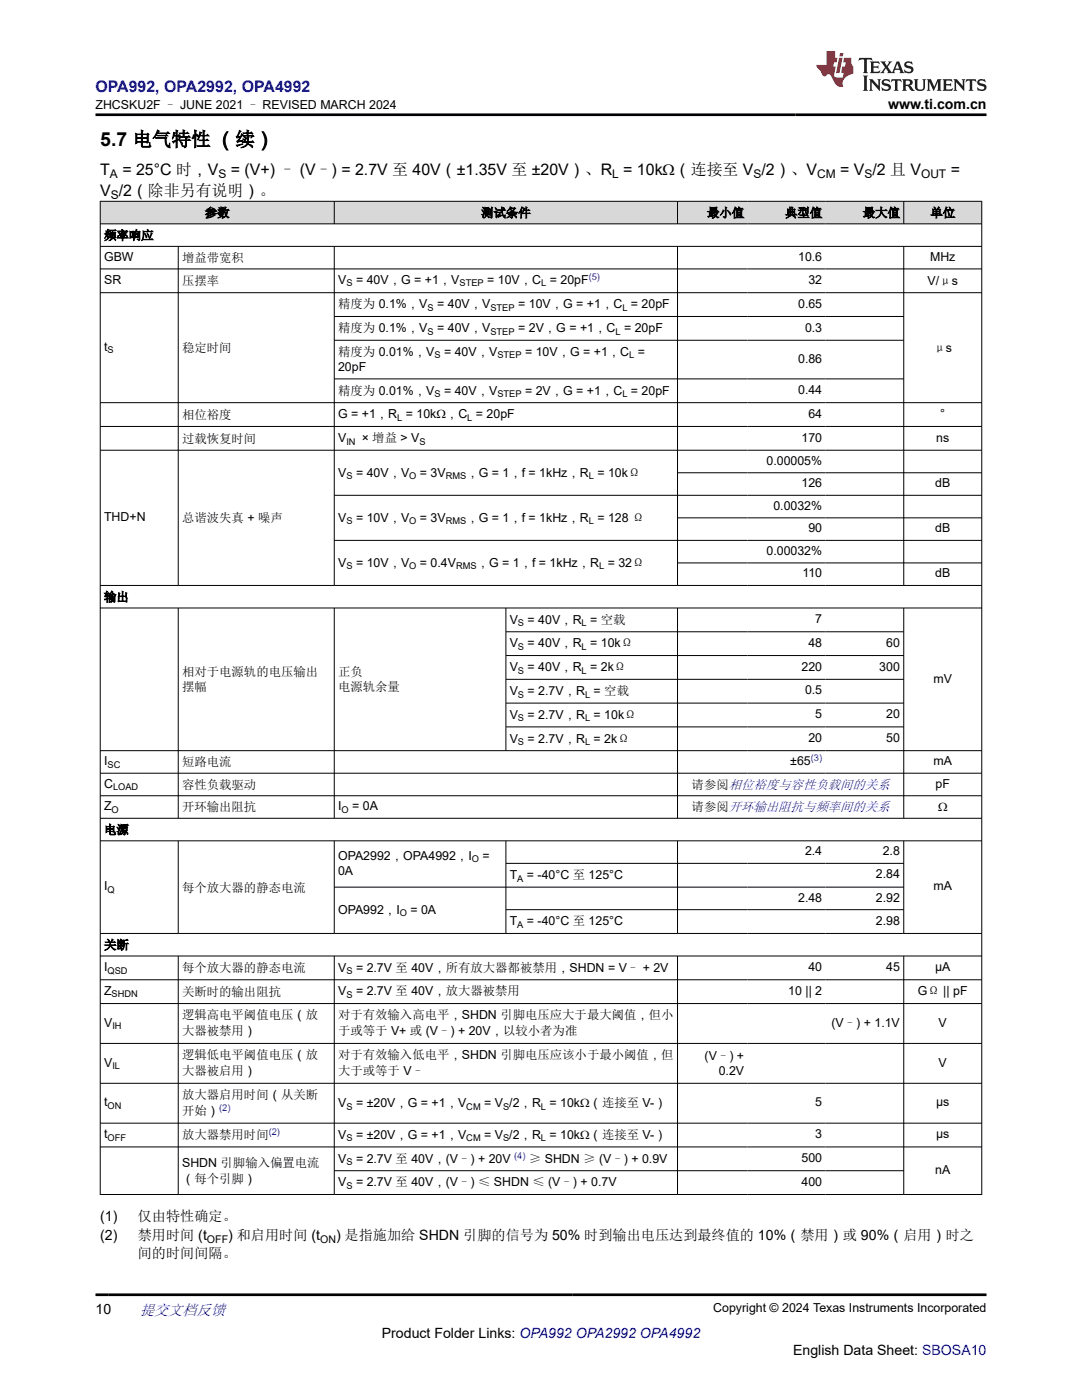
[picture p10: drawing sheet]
<svg xmlns="http://www.w3.org/2000/svg" width="216mm" height="279mm" viewBox="0 0 216 279" stroke-linecap="round" stroke-linejoin="round" font-family="sans-serif">
<defs><g id="words">
<text font-size="3.9" x="20" y="29.1">5.7 电气特性 （续）</text>
<text font-size="3.2" fill="#00f" x="19" y="18.3">OPA992, OPA2992, OPA4992</text>
<g font-size="3.2">
<text x="20" y="34.9">T</text>
<text x="24.4" y="34.9">= 25°C 时，V</text>
<text x="46.1" y="34.9">= (V+) – (V–) = 2.7V 至 40V（±1.35V 至 ±20V）、R = 10kΩ（连接至 V /2）、V</text>
<text x="167.6" y="34.9">= V /2 且 V</text>
<text x="189.7" y="34.9">=</text>
<text x="20" y="39">V /2（除非另有说明）。</text>
</g>
<text font-size="3" fill="#00f" x="27.9" y="262.4">提交文档反馈</text>
<g font-size="2.8">
<text x="177.2" y="21.7">www.ti.com.cn</text>
<text x="20" y="243.7">(1)</text>
<text x="27.5" y="243.7">仅由特性确定。</text>
<text x="20" y="247.4">(2)</text>
<text x="27.5" y="247.4">禁用时间 (t</text>
<text x="27.5" y="251.1">间的时间间隔。</text>
<text x="45.5" y="247.4">) 和启用时间 (t</text>
<text x="67" y="247.4">) 是指施加给 SHDN 引脚的信号为 50% 时到输出电压达到最终值的 10%（禁用）或 90%（启用）时之</text>
<text x="19" y="262.1">10</text>
<text x="76.2" y="266.9">Product Folder Links: OPA992 OPA2992 OPA4992</text>
<text x="158.3" y="270.3">English Data Sheet: SBOSA10</text>
</g>
<g font-size="2.5">
<text x="19" y="21.8">ZHCSKU2F – JUNE 2021 – REVISED MARCH 2024</text>
<text x="20.8" y="47.8">频率响应</text>
<text x="40.9" y="43.3">参数</text>
<text x="96" y="43.3">测试条件</text>
<text x="141.1" y="43.3">最小值</text>
<text x="156.7" y="43.3">典型值</text>
<text x="172.2" y="43.3">最大值</text>
<text x="185.6" y="43.3">单位</text>
<text x="20.8" y="52.1">GBW</text>
<text x="36.3" y="52.3">增益带宽积</text>
<text x="159.3" y="52.1">10.6</text>
<text x="185.6" y="52.1">MHz</text>
<text x="20.8" y="56.7">SR</text>
<text x="36.3" y="56.9">压摆率</text>
<text x="67.5" y="56.7">V</text>
<text x="71" y="56.7">= 40V，G = +1，V</text>
<text x="97.2" y="56.7">= 10V，C = 20pF</text>
<text x="161.3" y="56.7">32</text>
<text x="185.1" y="56.8">V/μs</text>
<text x="67.5" y="61.6">精度为 0.1%，V</text>
<text x="87.2" y="61.6">= 40V，V</text>
<text x="103.4" y="61.6">= 10V，G = +1，C = 20pF</text>
<text x="159.3" y="61.4">0.65</text>
<text x="20.8" y="70">t</text>
<text x="36.3" y="70.3">稳定时间</text>
<text x="67.5" y="66.3">精度为 0.1%，V</text>
<text x="67.5" y="71">精度为 0.01%，V</text>
<text x="87.2" y="66.3">= 40V，V</text>
<text x="88.6" y="71">= 40V，V</text>
<text x="103.4" y="66.3">= 2V，G = +1，C = 20pF</text>
<text x="104.8" y="71">= 10V，G = +1，C =</text>
<text x="160.6" y="66.2">0.3</text>
<text x="186.3" y="70.2">μs</text>
<text x="67.5" y="74">20pF</text>
<text x="159.3" y="72.4">0.86</text>
<text x="36.3" y="83.6">相位裕度</text>
<text x="67.5" y="78.8">精度为 0.01%，V</text>
<text x="67.5" y="83.5">G = +1，R = 10kΩ，C = 20pF</text>
<text x="88.6" y="78.8">= 40V，V</text>
<text x="104.8" y="78.8">= 2V，G = +1，C = 20pF</text>
<text x="159.3" y="78.6">0.44</text>
<text x="161.3" y="83.4">64</text>
<text x="187.6" y="83.4">°</text>
<text x="36.3" y="88.4">过载恢复时间</text>
<text x="67.5" y="88.2">V</text>
<text x="72.2" y="88.2">× 增益 &gt; V</text>
<text x="159.9" y="88.1">170</text>
<text x="186.8" y="88.1">ns</text>
<text x="67.5" y="95.1">V</text>
<text x="71" y="95.1">= 40V，V</text>
<text x="83.8" y="95.1">= 3V</text>
<text x="93.1" y="95.1">，G = 1，f = 1kHz，R = 10kΩ</text>
<text x="152.9" y="92.7">0.00005%</text>
<text x="154.3" y="101.7">0.0032%</text>
<text x="159.9" y="97.2">126</text>
<text x="186.6" y="97.2">dB</text>
<text x="20.8" y="104">THD+N</text>
<text x="36.3" y="104.1">总谐波失真 + 噪声</text>
<text x="67.5" y="104.1">V</text>
<text x="71" y="104.1">= 10V，V</text>
<text x="83.8" y="104.1">= 3V</text>
<text x="93.1" y="104.1">，G = 1，f = 1kHz，R = 128 Ω</text>
<text x="161.3" y="106.2">90</text>
<text x="186.6" y="106.2">dB</text>
<text x="67.5" y="113.1">V</text>
<text x="71" y="113.1">= 10V，V</text>
<text x="83.8" y="113.1">= 0.4V</text>
<text x="95.1" y="113.1">，G = 1，f = 1kHz，R = 32Ω</text>
<text x="152.9" y="110.7">0.00032%</text>
<text x="20.8" y="120">输出</text>
<text x="160.1" y="115.2">110</text>
<text x="186.6" y="115.2">dB</text>
<text x="101.7" y="124.5">V</text>
<text x="105.3" y="124.5">= 40V，R = 空载</text>
<text x="162.7" y="124.4">7</text>
<text x="101.7" y="129.2">V</text>
<text x="105.3" y="129.2">= 40V，R = 10kΩ</text>
<text x="161.3" y="129.1">48</text>
<text x="176.8" y="129.1">60</text>
<text x="36.3" y="135">相对于电源轨的电压输出</text>
<text x="36.3" y="137.9">摆幅</text>
<text x="67.5" y="135">正负</text>
<text x="67.5" y="137.9">电源轨余量</text>
<text x="101.7" y="134">V</text>
<text x="105.3" y="134">= 40V，R = 2kΩ</text>
<text x="159.9" y="133.8">220</text>
<text x="175.4" y="133.8">300</text>
<text x="186.3" y="136.2">mV</text>
<text x="101.7" y="138.7">V</text>
<text x="101.7" y="143.5">V</text>
<text x="105.3" y="138.7">= 2.7V，R = 空载</text>
<text x="105.3" y="143.5">= 2.7V，R = 10kΩ</text>
<text x="160.6" y="138.6">0.5</text>
<text x="162.7" y="143.3">5</text>
<text x="176.8" y="143.3">20</text>
<text x="101.7" y="148.2">V</text>
<text x="105.3" y="148.2">= 2.7V，R = 2kΩ</text>
<text x="161.3" y="148.1">20</text>
<text x="176.8" y="148.1">50</text>
<text x="20.8" y="152.7">I</text>
<text x="36.3" y="152.9">短路电流</text>
<text x="157.7" y="152.7">±65</text>
<text x="186.3" y="152.7">mA</text>
<text x="20.8" y="157.2">C</text>
<text x="20.8" y="161.7">Z</text>
<text x="36.3" y="157.4">容性负载驱动</text>
<text x="36.3" y="161.9">开环输出阻抗</text>
<text x="67.5" y="161.7">I</text>
<text x="70.3" y="161.7">= 0A</text>
<text x="138" y="157.4">请参阅相位裕度与容性负载间的关系</text>
<text x="138" y="161.9">请参阅开环输出阻抗与频率间的关系</text>
<text x="186.7" y="157.2">pF</text>
<text x="187.2" y="161.9">Ω</text>
<text x="20.8" y="166.4">电源</text>
<text x="67.5" y="171.6">OPA2992，OPA4992，I</text>
<text x="96.3" y="171.6">=</text>
<text x="160.6" y="170.7">2.4</text>
<text x="176.1" y="170.7">2.8</text>
<text x="20.8" y="177.7">I</text>
<text x="36.3" y="177.9">每个放大器的静态电流</text>
<text x="67.5" y="174.5">0A</text>
<text x="101.7" y="175.4">T</text>
<text x="105.1" y="175.4">= -40°C 至 125°C</text>
<text x="159.3" y="179.9">2.48</text>
<text x="174.8" y="175.3">2.84</text>
<text x="174.8" y="179.9">2.92</text>
<text x="186.3" y="177.7">mA</text>
<text x="67.5" y="182.3">OPA992，I</text>
<text x="81.9" y="182.3">= 0A</text>
<text x="101.7" y="184.7">T</text>
<text x="105.1" y="184.7">= -40°C 至 125°C</text>
<text x="174.8" y="184.6">2.98</text>
<text x="20.8" y="189.4">关断</text>
<text x="20.8" y="193.8">I</text>
<text x="36.3" y="194.1">每个放大器的静态电流</text>
<text x="67.5" y="193.9">V</text>
<text x="71" y="193.9">= 2.7V 至 40V，所有放大器都被禁用，SHDN = V– + 2V</text>
<text x="161.3" y="193.8">40</text>
<text x="176.8" y="193.8">45</text>
<text x="186.6" y="193.8">µA</text>
<text x="20.8" y="198.5">Z</text>
<text x="36.3" y="198.8">关断时的输出阻抗</text>
<text x="36.3" y="203.4">逻辑高电平阈值电压（放</text>
<text x="67.5" y="198.7">V</text>
<text x="67.5" y="203.4">对于有效输入高电平，SHDN 引脚电压应大于最大阈值，但小</text>
<text x="71" y="198.7">= 2.7V 至 40V，放大器被禁用</text>
<text x="157.3" y="198.5">10 || 2</text>
<text x="183.2" y="198.7">GΩ || pF</text>
<text x="20.8" y="204.9">V</text>
<text x="36.3" y="206.6">大器被禁用）</text>
<text x="67.5" y="206.6">于或等于 V+ 或 (V–) + 20V，以较小者为准</text>
<text x="165.9" y="205">(V–) + 1.1V</text>
<text x="187.3" y="204.9">V</text>
<text x="20.8" y="212.9">V</text>
<text x="36.3" y="211.4">逻辑低电平阈值电压（放</text>
<text x="36.3" y="214.6">大器被启用）</text>
<text x="67.5" y="211.4">对于有效输入低电平，SHDN 引脚电压应该小于最小阈值，但</text>
<text x="67.5" y="214.6">大于或等于 V–</text>
<text x="140.6" y="211.5">(V–) +</text>
<text x="143.4" y="214.5">0.2V</text>
<text x="187.3" y="212.9">V</text>
<text x="20.8" y="220.8">t</text>
<text x="36.3" y="219.3">放大器启用时间（从关断</text>
<text x="67.5" y="220.9">V</text>
<text x="71" y="220.9">= ±20V，G = +1，V</text>
<text x="96.6" y="220.9">= V /2，R = 10kΩ（连接至 V-）</text>
<text x="162.7" y="220.8">5</text>
<text x="186.8" y="220.8">µs</text>
<text x="20.8" y="227.2">t</text>
<text x="36.3" y="222.5">开始）</text>
<text x="36.3" y="227.3">放大器禁用时间</text>
<text x="67.5" y="227.3">V</text>
<text x="71" y="227.3">= ±20V，G = +1，V</text>
<text x="96.6" y="227.3">= V /2，R = 10kΩ（连接至 V-）</text>
<text x="162.7" y="227.2">3</text>
<text x="186.8" y="227.2">µs</text>
<text x="36.3" y="232.8">SHDN 引脚输入偏置电流</text>
<text x="67.5" y="232">V</text>
<text x="71" y="232">= 2.7V 至 40V，(V–) + 20V</text>
<text x="105.6" y="232">≥ SHDN ≥ (V–) + 0.9V</text>
<text x="159.9" y="231.9">500</text>
<text x="36.3" y="236">（每个引脚）</text>
<text x="67.5" y="236.8">V</text>
<text x="71" y="236.8">= 2.7V 至 40V，(V–) ≤ SHDN ≤ (V–) + 0.7V</text>
<text x="159.9" y="236.7">400</text>
<text x="186.6" y="234.3">nA</text>
<text x="142.3" y="261.8">Copyright © 2024 Texas Instruments Incorporated</text>
</g>
<g font-size="2.4">
<text x="21.9" y="35.5">A</text>
<text x="43.6" y="35.5">S</text>
<text x="122.2" y="35.5">L</text>
<text x="150.4" y="35.5">S</text>
<text x="163.1" y="35.5">CM</text>
<text x="172.5" y="35.5">S</text>
<text x="183.8" y="35.5">OUT</text>
<text x="22.1" y="39.7">S</text>
</g>
<g font-size="2.1">
<text x="41.3" y="248">OFF</text>
<text x="63.9" y="248">ON</text>
</g>
<g font-size="1.9">
<text x="69.1" y="57.2">S</text>
<text x="91.7" y="57.2">STEP</text>
<text x="108" y="57.2">L</text>
<text x="85.3" y="62">S</text>
<text x="97.9" y="62">STEP</text>
<text x="124.2" y="62">L</text>
<text x="21.5" y="70.5">S</text>
<text x="85.3" y="66.8">S</text>
<text x="86.7" y="71.5">S</text>
<text x="97.9" y="66.8">STEP</text>
<text x="99.2" y="71.5">STEP</text>
<text x="122.8" y="66.8">L</text>
<text x="125.6" y="71.5">L</text>
<text x="79.3" y="84">L</text>
<text x="86.7" y="79.2">S</text>
<text x="93.2" y="84">L</text>
<text x="99.2" y="79.2">STEP</text>
<text x="124.2" y="79.2">L</text>
<text x="69.1" y="88.7">IN</text>
<text x="83.7" y="88.7">S</text>
<text x="69.1" y="95.6">S</text>
<text x="81.7" y="95.6">O</text>
<text x="88.9" y="95.6">RMS</text>
<text x="117.5" y="95.6">L</text>
<text x="69.1" y="104.6">S</text>
<text x="81.7" y="104.6">O</text>
<text x="88.9" y="104.6">RMS</text>
<text x="117.5" y="104.6">L</text>
<text x="69.1" y="113.6">S</text>
<text x="81.7" y="113.6">O</text>
<text x="91" y="113.6">RMS</text>
<text x="119.6" y="113.6">L</text>
<text x="103.4" y="125">S</text>
<text x="116.1" y="125">L</text>
<text x="103.4" y="129.7">S</text>
<text x="116.1" y="129.7">L</text>
<text x="103.4" y="134.5">S</text>
<text x="116.1" y="134.5">L</text>
<text x="103.4" y="139.2">S</text>
<text x="103.4" y="144">S</text>
<text x="116.7" y="139.2">L</text>
<text x="116.7" y="144">L</text>
<text x="103.4" y="148.7">S</text>
<text x="116.7" y="148.7">L</text>
<text x="21.5" y="153.2">SC</text>
<text x="22.6" y="157.7">LOAD</text>
<text x="22.3" y="162.2">O</text>
<text x="68.2" y="162.2">O</text>
<text x="94.1" y="172.1">O</text>
<text x="21.5" y="178.2">Q</text>
<text x="103.2" y="175.9">A</text>
<text x="79.8" y="182.8">O</text>
<text x="103.2" y="185.2">A</text>
<text x="21.5" y="194.3">QSD</text>
<text x="69.1" y="194.4">S</text>
<text x="22.3" y="199">SHDN</text>
<text x="69.1" y="199.2">S</text>
<text x="22.4" y="205.4">IH</text>
<text x="22.4" y="213.3">IL</text>
<text x="21.5" y="221.3">ON</text>
<text x="69.1" y="221.4">S</text>
<text x="93" y="221.4">CM</text>
<text x="100.4" y="221.4">S</text>
<text x="107.9" y="221.4">L</text>
<text x="21.5" y="227.7">OFF</text>
<text x="69.1" y="227.8">S</text>
<text x="93" y="227.8">CM</text>
<text x="100.4" y="227.8">S</text>
<text x="107.9" y="227.8">L</text>
<text x="69.1" y="232.5">S</text>
<text x="69.1" y="237.3">S</text>
</g>
<g font-size="1.9" fill="#00f">
<text x="117.5" y="55.9">(5)</text>
<text x="161.8" y="151.9">(3)</text>
<text x="43.7" y="221.7">(2)</text>
<text x="53.6" y="226.5">(2)</text>
<text x="102.6" y="231.2">(4)</text>
</g>
</g></defs>
<g fill="#d8d8d8">
<path d="M20 40.2h175.9v4.5h-175.9z" fill-rule="evenodd"/>
<path d="M20.1 40.2h46.5v4.4h-46.5z" fill-rule="evenodd"/>
<path d="M66.8 40.2h68.3v4.4h-68.3z" fill-rule="evenodd"/>
<path d="M135.3 40.2h13.9v4.4h-13.9z" fill-rule="evenodd"/>
<path d="M149.2 40.2h15.6v4.4h-15.6z" fill-rule="evenodd"/>
<path d="M164.8 40.2h15.5v4.4h-15.5z" fill-rule="evenodd"/>
<path d="M180.4 40.2h15.4v4.4h-15.4z" fill-rule="evenodd"/>
</g>
<g fill="none" stroke="#000" stroke-width=".2">
<path d="M19.9 40.2h176.1M19.9 44.7h176.1M19.9 49.2h176.1M19.9 53.7h176.1M19.9 58.4h176.1M20 40.1v198.4M35.6 49.2v67.7M66.7 40.1v4.6M66.7 49.2v67.7M135.2 40.1v4.6M135.2 49.2v67.7M180.3 40.1v4.6"/>
<path d="M180.3 49.2v67.7M195.9 40.1v198.4M66.7 63.2h113.7M66.7 67.9h113.7M66.7 75.6h113.7M19.9 80.4h176.1M19.9 85.1h176.1M19.9 89.9h176.1M66.7 98.8h129.3M135.2 94.4h60.8M66.7 107.8h129.3M135.2 103.3h60.8"/>
<path d="M135.2 112.3h60.8M196 116.8h-176.1M19.9 121.3h176.1M35.6 121.3v42.1M66.7 121.3v42.1M100.9 121.3v28.6M100.9 126.1h79.5M100.9 130.8h79.5M100.9 135.6h79.5M135.2 121.3v42.1M180.3 121.3v42.1M19.9 149.8h176.1"/>
<path d="M19.9 154.3h176.1M19.9 158.8h176.1M100.9 140.3h79.5M100.9 145.1h79.5M19.9 163.3h176.1M19.9 167.8h176.1M35.6 167.8v18.6M66.7 167.8v18.6M66.7 177h113.7M100.9 167.8v18.6M100.9 172.3h79.5M135.2 167.8v18.6"/>
<path d="M180.3 167.8v18.6M19.9 186.3h176.1M19.9 190.8h176.1M19.9 195.5h176.1M35.6 190.8v47.7M66.7 190.8v47.7M100.9 181.5h79.5M135.2 190.8v47.7M180.3 190.8v47.7M19.9 200.3h176.1M19.9 208.2h176.1M19.9 216.2h176.1"/>
<path d="M19.9 224.2h176.1M19.9 228.9h176.1M19.9 238.4h176.1M66.7 233.6h113.7"/>
</g>
<path d="M171.5 11.6l-.2 .5 .5-.2h.6v.1v2.2l-.2 .4h1l-.2-.4v-2.2v-.1h.5l.5 .2-.1-.5zM173.6 12.3l.2 .4v1.5l-.2 .4h1.9l.1-.6a1.08 1.08 0 0 1-1.3 .2v-.7h.6l.4 .2v-.7l-.4 .2h-.6v-.5l.2-.2a1 1 0 0 1 1 .3l-.1-.5zM175.7 12.3l.9 1.1-1 1.2h.9l-.2-.2 .5-.8 .4 .8-.2 .2h1.6l-.2-.2 .2-.5h.9l.1 .5-.1 .2h.9l-.2-.3-.8-2h-.5l-.9 2.2-.9-1.1 .9-1.1h-.8l.2 .2-.4 .6-.4-.6 .2-.2zM179 12.7l.4 1h-.7zM180.7 12.4a.65 .65 0 0 0-.2 .7 .65 .65 0 0 0 .6 .5l.6 .1 .1 .3a.79 .79 0 0 1-.7 .4 .79 .79 0 0 1-.7-.5l.1 .7 .2-.1a.93 .93 0 0 0 1.1 .1 .93 .93 0 0 0 .4-1 1.46 1.46 0 0 0-1.2-.6l-.1-.3a1.09 1.09 0 0 1 1.2 .2l-.2-.6-.1 .1-.5-.2zM172.2 15.1l.2 .4v2.2l-.2 .4h1l-.2-.4v-2.2l.2-.4zM173.4 15.8l.2 .4v1.5l-.2 .4h.8l-.3-.4 .1-1.3 1.6 1.8v-2l.2-.4h-.7l.1 .2 .1 1.1-1.2-1.3zM176.2 15.9a.65 .65 0 0 0-.2 .8 .65 .65 0 0 0 .6 .4l.6 .2 .1 .2a.79 .79 0 0 1-.7 .4 .79 .79 0 0 1-.7-.5l.1 .7 .2-.1a.93 .93 0 0 0 1.1 .1 .93 .93 0 0 0 .4-.9 1.46 1.46 0 0 0-1.2-.6l-.1-.4a1.09 1.09 0 0 1 1.2 .2l-.1-.6-.2 .1-.5-.1zM177.9 15.8l-.1 .6a.63 .63 0 0 1 .8-.3v1.6l-.3 .4h1l-.2-.4v-1.6a.66 .66 0 0 1 .8 .3l-.1-.6zM180 15.8l.2 .4v1.5l-.2 .4h1l-.2-.2-.1-.7h.5l.1 .2a.79 .79 0 0 0 1.2 .6l-1-.9a.61 .61 0 0 0 .6-.6 .61 .61 0 0 0-.5-.7zM180.8 16.1h.1a.47 .47 0 0 1 .5 .1 .47 .47 0 0 1 .1 .5l-.1 .1-.7 .1zM182.3 15.8l.2 .2a2.27 2.27 0 0 0 .4 2 1.04 1.04 0 0 0 1.7-.7v-1.3l.2-.2h-.8l.2 .4v1.1a.6 .6 0 0 1-.6 .6 .6 .6 0 0 1-.6-.6v-1.1l.3-.4zM184.9 15.8l.2 .4v1.5l-.2 .4h.8l-.3-.4v-1.4l.9 1.9 .9-1.9v1.4l-.3 .4h1l-.2-.4v-1.5l.2-.4h-.8l-.7 1.5-.6-1.5zM188.1 15.8l.2 .4v1.5l-.2 .4h1.9l.1-.6a1.09 1.09 0 0 1-1.3 .2v-.7h.6l.4 .2v-.6l-.4 .2h-.6v-.6l.2-.1a1.01 1.01 0 0 1 1 .3l-.1-.6zM190.2 15.8l.3 .4v1.5l-.3 .4h.8l-.2-.4v-1.3l1.6 1.8v-2l.2-.4h-.7l.2 .2v1.1l-1.2-1.3zM192.8 15.8l-.1 .6a.63 .63 0 0 1 .8-.3v1.6l-.3 .4h1l-.2-.4v-1.6a.66 .66 0 0 1 .8 .3l-.1-.6zM195.2 15.9a.65 .65 0 0 0-.2 .8 .65 .65 0 0 0 .6 .4l.6 .2 .2 .2a.79 .79 0 0 1-.7 .4 .79 .79 0 0 1-.7-.5l.1 .7 .2-.1a.93 .93 0 0 0 1 .1 .93 .93 0 0 0 .5-.9 1.46 1.46 0 0 0-1.3-.6v-.4a1.09 1.09 0 0 1 1.2 .2l-.2-.6-.2 .1-.5-.1z" fill="#231f20"/>
<path d="M164.9 10.2v2.8h-2l.1 .3 .8 1a.95 .95 0 0 0 1 .9 .59 .59 0 0 1 .5-.4 .59 .59 0 0 1 .5 .4l.4 .7a1.59 1.59 0 0 0 2.1 1.4 1.61 1.61 0 0 1 1-2.3l1-.3-.1-1.5a1.59 1.59 0 0 1-.3-1.7h-1.5l-.2 .9h.6l-.2 .9h-.5l-.2 1v.2l.4 .1-.1 .9h-.7a.73 .73 0 0 1-1-.7l.3-1.5h-.5l.1-.9h.5l.2-.9h-.5v-1.3zM167.4 11.5l-.6 3.1h.7l.6-3.1zM167.6 10.6l-.1 .6h.7l.1-.6z" fill="#ed1c24"/>
<path d="M19 22.9h177.8M19 258.4h177.8" fill="none" stroke="#000" stroke-width=".53"/>
<use href="#words"/>
</svg>
